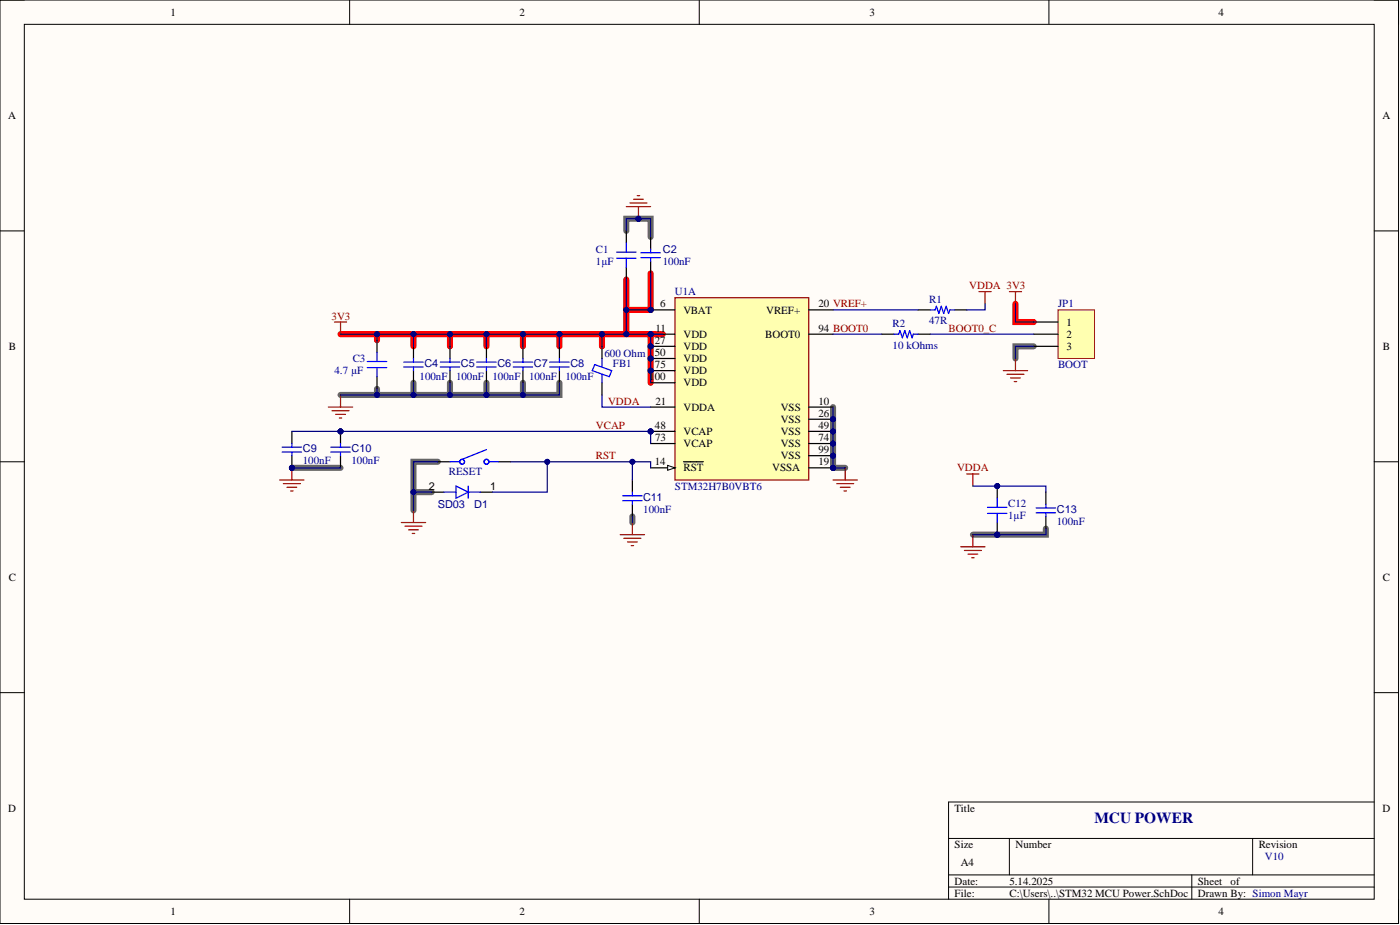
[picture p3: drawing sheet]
<svg xmlns="http://www.w3.org/2000/svg" width="292mm" height="193mm" viewBox="0 0 292 193" stroke-linecap="round" stroke-linejoin="round" font-family="sans-serif">
<defs><g id="words">
<text font-size="3.2" fill="#000080" x="228.4" y="171.7">MCU POWER</text>
<g font-size="2.3">
<text x="35.6" y="3.3">1</text>
<text x="108.4" y="3.3">2</text>
<text x="181.4" y="3.3">3</text>
<text x="254.2" y="3.3">4</text>
<text x="1.7" y="24.8">A</text>
<text x="288.5" y="24.8">A</text>
<text x="137.7" y="64.1">6</text>
<text x="142.6" y="65.4">VBAT</text>
<text x="159.9" y="65.4">VREF+</text>
<text x="170.8" y="64.1">20 VREF+</text>
<text x="136.6" y="71.7">27</text>
<text x="136.8" y="69.2">11</text>
<text x="142.6" y="70.5">VDD</text>
<text x="159.6" y="70.5">BOOT0</text>
<text x="170.8" y="69.2">94 BOOT0</text>
<text x="222.5" y="67.9">1</text>
<text x="222.5" y="70.5">2</text>
<text x="1.8" y="73">B</text>
<text x="136.6" y="74.3">50</text>
<text x="136.6" y="76.8">75</text>
<text x="142.6" y="73">VDD</text>
<text x="142.6" y="75.5">VDD</text>
<text x="222.5" y="73">3</text>
<text x="288.5" y="73">B</text>
<text x="135.5" y="79.3">100</text>
<text x="142.6" y="78.1">VDD</text>
<text x="142.6" y="80.6">VDD</text>
<text x="136.6" y="89.5">48</text>
<text x="136.8" y="84.4">21</text>
<text x="142.6" y="85.7">VDDA</text>
<text x="162.9" y="85.7">VSS</text>
<text x="162.9" y="88.2">VSS</text>
<text x="170.8" y="84.4">10</text>
<text x="170.8" y="87">26</text>
<text x="170.8" y="89.5">49</text>
<text x="136.7" y="92">73</text>
<text x="142.6" y="90.8">VCAP</text>
<text x="142.6" y="93.3">VCAP</text>
<text x="162.9" y="90.8">VSS</text>
<text x="162.9" y="93.3">VSS</text>
<text x="162.9" y="95.8">VSS</text>
<text x="170.8" y="92">74</text>
<text x="170.8" y="94.6">99</text>
<text x="136.6" y="97.1">14</text>
<text x="142.6" y="98.4">RST</text>
<text x="161.1" y="98.4">VSSA</text>
<text x="170.8" y="97.1">19</text>
<text x="89.4" y="102.2">2</text>
<text x="102.3" y="102.2">1</text>
<text x="1.8" y="121.2">C</text>
<text x="288.5" y="121.2">C</text>
<text x="1.7" y="169.3">D</text>
<text x="199.2" y="169.3">Title</text>
<text x="288.5" y="169.3">D</text>
<text x="199.2" y="176.9">Size</text>
<text x="211.9" y="176.9">Number</text>
<text x="262.6" y="176.9">Revision</text>
<text x="199.2" y="184.5">Date:</text>
<text x="200.5" y="180.7">A4</text>
<text x="210.6" y="184.5">5.14.2025</text>
<text x="249.9" y="184.5">Sheet</text>
<text x="256.8" y="184.5">of</text>
<text x="35.6" y="190.9">1</text>
<text x="108.4" y="190.9">2</text>
<text x="181.4" y="190.9">3</text>
<text x="199.2" y="187.1">File:</text>
<text x="210.6" y="187.1">C:\Users\..\STM32 MCU Power.SchDoc</text>
<text x="249.9" y="187.1">Drawn By: Simon Mayr</text>
<text x="254.2" y="190.9">4</text>
</g>
<g font-size="2.3" fill="#000080">
<text x="124.3" y="52.7">C1</text>
<text x="138.3" y="52.8">C2</text>
<text x="124.3" y="55.3">1µF</text>
<text x="138.3" y="55.3">100nF</text>
<text x="140.8" y="61.6">U1A</text>
<text x="193.9" y="63.1">R1</text>
<text x="220.7" y="64.1">JP1</text>
<text x="186.2" y="68.2">R2</text>
<text x="193.9" y="67.7">47R</text>
<text x="73.6" y="75.5">C3</text>
<text x="88.6" y="76.6">C4</text>
<text x="96.2" y="76.6">C5</text>
<text x="103.8" y="76.6">C6</text>
<text x="111.4" y="76.6">C7</text>
<text x="119" y="76.6">C8</text>
<text x="126.1" y="74.5">600 Ohm</text>
<text x="127.9" y="76.6">FB1</text>
<text x="186.2" y="72.8">10 kOhms</text>
<text x="220.7" y="76.8">BOOT</text>
<text x="69.8" y="78.1">4.7 µF</text>
<text x="87.5" y="79.3">100nF</text>
<text x="95.2" y="79.3">100nF</text>
<text x="102.8" y="79.3">100nF</text>
<text x="110.4" y="79.3">100nF</text>
<text x="118" y="79.3">100nF</text>
<text x="63.2" y="94.3">C9</text>
<text x="73.3" y="94.3">C10</text>
<text x="63.2" y="96.8">100nF</text>
<text x="73.3" y="96.8">100nF</text>
<text x="93.6" y="99.1">RESET</text>
<text x="91.3" y="106">SD03</text>
<text x="99" y="106">D1</text>
<text x="134.2" y="107">100nF</text>
<text x="134.2" y="104.5">C11</text>
<text x="140.8" y="102.2">STM32H7B0VBT6</text>
<text x="210.3" y="105.7">C12</text>
<text x="220.5" y="107">C13</text>
<text x="210.3" y="108.2">1µF</text>
<text x="220.5" y="109.5">100nF</text>
<text x="263.9" y="179.5">V10</text>
</g>
<g font-size="2.3" fill="#800000">
<text x="202.2" y="60.3">VDDA 3V3</text>
<text x="69.2" y="66.7">3V3</text>
<text x="197.9" y="69.2">BOOT0_C</text>
<text x="124.3" y="89.5">VCAP</text>
<text x="126.9" y="84.4">VDDA</text>
<text x="124.3" y="95.8">RST</text>
<text x="199.7" y="98.4">VDDA</text>
</g>
</g></defs>
<path d="M0 0h291.8v192.7h-291.8z" fill-rule="evenodd" fill="#fffcf8"/>
<path d="M0 0h291.8v192.7h-291.8z" fill="none" stroke="#000" stroke-width=".21"/>
<path d="M5.1 5.1h281.6v182.5h-281.6z" fill-rule="evenodd" fill="#fffcf8"/>
<g fill="none" stroke="#000" stroke-width=".21">
<path d="M0 0h5.1M5.1 5.1h281.6v182.5h-281.6zM72.9 0v5.1M145.9 0v5.1M218.8 0v5.1M286.7 0h5.1v5.1M0 48.2h5.1M286.7 48.2h5.1M0 96.3h5.1M286.7 96.3h5.1M0 144.5h5.1M286.7 144.5h5.1"/>
<path d="M197.9 174.9h88.8M210.6 174.9v7.6M261.3 174.9v7.6M286.7 167.3h-88.8v20.3M72.9 187.6v5.1M145.9 187.6v5.1M197.9 182.5h88.8M197.9 185.1h88.8M218.8 187.6v5.1M248.7 182.5v5.1M291.8 187.6v5.1"/>
</g>
<path d="M130.7 58.3v6.3M135.7 57v7.6h-5v5.1M71 69.7h67.3M78.7 69.7v1.3M86.3 69.7v2.6M93.9 69.7v2.6M101.5 69.7v2.6M109.1 69.7v2.6M116.7 69.7v2.6M125.6 69.7v2.6M135.7 69.7v10.2M211.9 63.4v3.8h3.8" fill="none" stroke="#f00" stroke-width="1.3"/>
<g fill="none" stroke="#666" stroke-width="1.3">
<path d="M130.7 48.2v-2.6h5v3.8M86.3 79.9v2.5M93.9 79.9v2.5h-7.6M101.5 79.9v2.5M109.1 79.9v2.5h-7.6M116.7 79.9v2.5h-7.6M215.7 72.3h-3.8v2.5M60.9 97.6h10.1M71 82.4h15.3M78.7 81.1v1.3M91.3 96.3h-5v10.2M93.9 82.4h7.6"/>
<path d="M173.8 84.9v12.7h2.5M86.3 102.7h3.8M131.9 107.7v1.3M218.2 110.3v1.2h-15.2"/>
</g>
<circle cx="135.7" cy="64.6" r=".51" fill="#000080"/>
<circle cx="135.7" cy="64.6" r=".51" fill="none" stroke="#000080" stroke-width=".21"/>
<circle cx="135.7" cy="90" r=".51" fill="#000080"/>
<circle cx="135.7" cy="90" r=".51" fill="none" stroke="#000080" stroke-width=".21"/>
<circle cx="135.7" cy="69.7" r=".51" fill="#000080"/>
<circle cx="135.7" cy="69.7" r=".51" fill="none" stroke="#000080" stroke-width=".21"/>
<circle cx="135.7" cy="72.3" r=".51" fill="#000080"/>
<circle cx="135.7" cy="72.3" r=".51" fill="none" stroke="#000080" stroke-width=".21"/>
<circle cx="135.7" cy="74.8" r=".51" fill="#000080"/>
<circle cx="135.7" cy="74.8" r=".51" fill="none" stroke="#000080" stroke-width=".21"/>
<circle cx="135.7" cy="77.3" r=".51" fill="#000080"/>
<circle cx="135.7" cy="77.3" r=".51" fill="none" stroke="#000080" stroke-width=".21"/>
<circle cx="173.8" cy="87.5" r=".51" fill="#000080"/>
<circle cx="173.8" cy="87.5" r=".51" fill="none" stroke="#000080" stroke-width=".21"/>
<circle cx="173.8" cy="90" r=".51" fill="#000080"/>
<circle cx="173.8" cy="90" r=".51" fill="none" stroke="#000080" stroke-width=".21"/>
<circle cx="173.8" cy="92.5" r=".51" fill="#000080"/>
<circle cx="173.8" cy="92.5" r=".51" fill="none" stroke="#000080" stroke-width=".21"/>
<circle cx="173.8" cy="95.1" r=".51" fill="#000080"/>
<circle cx="173.8" cy="95.1" r=".51" fill="none" stroke="#000080" stroke-width=".21"/>
<circle cx="173.8" cy="97.6" r=".51" fill="#000080"/>
<circle cx="173.8" cy="97.6" r=".51" fill="none" stroke="#000080" stroke-width=".21"/>
<path d="M140.8 62.1h27.9v38h-27.9z" fill-rule="evenodd" fill="#ffffb0"/>
<path d="M140.8 62.1h27.9v38h-27.9z" fill="none" stroke="#800000" stroke-width=".25"/>
<path d="M135.7 97.6h5.1" fill="none" stroke="#000" stroke-width=".25"/>
<path d="M139.3 97.1l1.5 .5-1.5 .5z" fill="#f8fcff"/>
<path d="M139.3 97.1l1.5 .5-1.5 .5z" fill="none" stroke="#000" stroke-width=".21"/>
<path d="M135.7 64.6h5.1M168.7 69.7h5.1M142.6 96.3h4.1" fill="none" stroke="#000" stroke-width=".25"/>
<circle cx="135.7" cy="64.6" r=".51" fill="#000080"/>
<circle cx="135.7" cy="64.6" r=".51" fill="none" stroke="#000080" stroke-width=".21"/>
<path d="M135.7 90h5.1" fill="none" stroke="#000" stroke-width=".25"/>
<circle cx="135.7" cy="90" r=".51" fill="#000080"/>
<circle cx="135.7" cy="90" r=".51" fill="none" stroke="#000080" stroke-width=".21"/>
<path d="M135.7 69.7h5.1M135.7 92.5h5.1" fill="none" stroke="#000" stroke-width=".25"/>
<circle cx="135.7" cy="69.7" r=".51" fill="#000080"/>
<circle cx="135.7" cy="69.7" r=".51" fill="none" stroke="#000080" stroke-width=".21"/>
<path d="M135.7 72.3h5.1" fill="none" stroke="#000" stroke-width=".25"/>
<circle cx="135.7" cy="72.3" r=".51" fill="#000080"/>
<circle cx="135.7" cy="72.3" r=".51" fill="none" stroke="#000080" stroke-width=".21"/>
<path d="M135.7 74.8h5.1" fill="none" stroke="#000" stroke-width=".25"/>
<circle cx="135.7" cy="74.8" r=".51" fill="#000080"/>
<circle cx="135.7" cy="74.8" r=".51" fill="none" stroke="#000080" stroke-width=".21"/>
<path d="M135.7 77.3h5.1" fill="none" stroke="#000" stroke-width=".25"/>
<circle cx="135.7" cy="77.3" r=".51" fill="#000080"/>
<circle cx="135.7" cy="77.3" r=".51" fill="none" stroke="#000080" stroke-width=".21"/>
<path d="M135.7 79.9h5.1M168.7 64.6h5.1M135.7 84.9h5.1M168.7 84.9h5.1M168.7 87.5h5.1" fill="none" stroke="#000" stroke-width=".25"/>
<circle cx="173.8" cy="87.5" r=".51" fill="#000080"/>
<circle cx="173.8" cy="87.5" r=".51" fill="none" stroke="#000080" stroke-width=".21"/>
<path d="M168.7 90h5.1" fill="none" stroke="#000" stroke-width=".25"/>
<circle cx="173.8" cy="90" r=".51" fill="#000080"/>
<circle cx="173.8" cy="90" r=".51" fill="none" stroke="#000080" stroke-width=".21"/>
<path d="M168.7 92.5h5.1" fill="none" stroke="#000" stroke-width=".25"/>
<circle cx="173.8" cy="92.5" r=".51" fill="#000080"/>
<circle cx="173.8" cy="92.5" r=".51" fill="none" stroke="#000080" stroke-width=".21"/>
<path d="M168.7 95.1h5.1" fill="none" stroke="#000" stroke-width=".25"/>
<circle cx="173.8" cy="95.1" r=".51" fill="#000080"/>
<circle cx="173.8" cy="95.1" r=".51" fill="none" stroke="#000080" stroke-width=".21"/>
<path d="M168.7 97.6h5.1" fill="none" stroke="#000" stroke-width=".25"/>
<circle cx="173.8" cy="97.6" r=".51" fill="#000080"/>
<circle cx="173.8" cy="97.6" r=".51" fill="none" stroke="#000080" stroke-width=".21"/>
<path d="M69.8 67.2h2.5M71 67.2v2.5M60.9 97.6v2.5M68.5 84.9h5.1M69.3 85.7h3.5M70 86.4h2.1M70.8 87.2h.5M71 82.4v2.5M58.4 100.1h5M59.1 100.9h3.6M59.9 101.7h2M60.6 102.4h.6" fill="none" stroke="#800000" stroke-width=".25"/>
<circle cx="60.9" cy="97.6" r=".51" fill="#000080"/>
<circle cx="60.9" cy="97.6" r=".51" fill="none" stroke="#000080" stroke-width=".21"/>
<g fill="none" stroke="#800000" stroke-width=".25">
<path d="M204.3 60.8h2.5M205.5 60.8v2.6M209.3 77.3h5.1M210.1 78.1h3.5M210.6 60.8h2.5M210.9 78.8h2M211.6 79.6h.5M211.9 60.8v2.6M211.9 74.8v2.5M176.3 97.6v2.5M83.7 109h5.1M84.5 109.8h3.5"/>
<path d="M85.3 110.5h2M86 111.3h.5M86.3 106.5v2.5M129.4 111.5h5.1M130.2 112.3h3.5M130.9 113.1h2.1M131.7 113.8h.5M131.9 109v2.5M173.8 100.1h5.1M174.6 100.9h3.5M175.3 101.7h2.1M176.1 102.4h.5"/>
</g>
<path d="M86.3 72.3v2.5M86.3 77.3v2.6M93.9 72.3v2.5M93.9 77.3v2.6M101.5 72.3v2.5M101.5 77.3v2.6M109.1 72.3v2.5M109.1 77.3v2.6M116.7 72.3v2.5M116.7 77.3v2.6" fill="none" stroke="#000" stroke-width=".25"/>
<g fill="none" stroke="#00f" stroke-width=".25">
<path d="M84.2 75.5h4.1M84.2 76.6h4.1M86.3 74.8v.7M86.3 76.6v.7M91.9 75.5h4M91.9 76.6h4M93.9 74.8v.7M93.9 76.6v.7M99.5 75.5h4M99.5 76.6h4M101.5 74.8v.7M101.5 76.6v.7"/>
<path d="M107.1 75.5h4M107.1 76.6h4M109.1 74.8v.7M109.1 76.6v.7M114.7 75.5h4M114.7 76.6h4M116.7 74.8v.7M116.7 76.6v.7"/>
</g>
<circle cx="71" cy="90" r=".51" fill="#000080"/>
<circle cx="71" cy="90" r=".51" fill="none" stroke="#000080" stroke-width=".21"/>
<path d="M71 90v2.5M71 95.1v2.5" fill="none" stroke="#000" stroke-width=".25"/>
<circle cx="71" cy="90" r=".51" fill="#000080"/>
<circle cx="71" cy="90" r=".51" fill="none" stroke="#000080" stroke-width=".21"/>
<path d="M69 93.3h4.1M69 94.3h4.1M71 92.5v.8M71 94.3v.8M129.9 103.4h4.1M129.9 104.4h4.1M131.9 102.7v.7M131.9 104.4v.8" fill="none" stroke="#00f" stroke-width=".25"/>
<path d="M131.9 100.1v2.6M131.9 105.2v2.5" fill="none" stroke="#000" stroke-width=".25"/>
<path d="M220.7 64.6h7.7v10.2h-7.7z" fill-rule="evenodd" fill="#ffffb0"/>
<path d="M220.7 64.6h7.7v10.2h-7.7z" fill="none" stroke="#800000" stroke-width=".21"/>
<g fill="none" stroke="#000" stroke-width=".25">
<path d="M135.7 49.4v2.6M135.7 54.5v2.5M78.7 71v2.5M78.7 78.6v2.5M125.6 72.3v2.5M125.6 79.9v2.5M215.7 67.2h5M215.7 69.7h5M215.7 72.3h5M91.3 96.3h2.6M104 96.3h2.6M90.1 102.7h2.5"/>
<path d="M100.2 102.7h2.6M218.2 102.7v2.5M218.2 107.7v2.6"/>
</g>
<g fill="none" stroke="#00f" stroke-width=".25">
<path d="M133.7 53.7h4.1M133.7 52.7h4.1M135.7 52v.7M135.7 53.7v.8M76.6 75.4h4.1M76.6 76.7h4.1M78.7 73.5v1.9M78.7 76.7v1.9M124.1 76.1l3.5 1.2-.5 1.3-3.5-1.3zM125.6 74.8v1.8M125.6 78.1v1.8M93.9 96.3h2"/>
<path d="M101.5 93.8l-5.1 2M102 96.3h2M92.6 102.7h2.6M95.2 101.4l2.5 1.3-2.5 1.2zM97.7 101.4v2.5M97.7 102.7h2.5M216.2 106h4M216.2 107h4M218.2 105.2v.8M218.2 107v.7"/>
<circle cx="96.4" cy="96.3" r=".51"/>
<circle cx="101.5" cy="96.3" r=".51"/>
</g>
<path d="M130.7 43.1h5M131.4 42.3h3.6M132.2 41.6h2M133 40.8h.5M133.2 43.1v2.5M201.7 98.9h2.6M203 98.9v2.5M200.5 114.1h5M201.2 114.8h3.6M202 115.6h2M202.7 116.4h.5M203 111.5v2.6" fill="none" stroke="#800000" stroke-width=".25"/>
<circle cx="133.2" cy="45.6" r=".51" fill="#000080"/>
<circle cx="133.2" cy="45.6" r=".51" fill="none" stroke="#000080" stroke-width=".21"/>
<path d="M191.6 64.6h2.5M199.2 64.6h2.5" fill="none" stroke="#000" stroke-width=".25"/>
<path d="M194.1 64.6h1l.3-.7 .5 1.5 .5-1.5 .5 1.5 .5-1.5 .5 1.5 .3-.8h1" fill="none" stroke="#00f" stroke-width=".25"/>
<circle cx="208.1" cy="111.5" r=".51" fill="#000080"/>
<circle cx="208.1" cy="111.5" r=".51" fill="none" stroke="#000080" stroke-width=".21"/>
<circle cx="208.1" cy="101.4" r=".51" fill="#000080"/>
<circle cx="208.1" cy="101.4" r=".51" fill="none" stroke="#000080" stroke-width=".21"/>
<path d="M208.1 109v2.5" fill="none" stroke="#000" stroke-width=".25"/>
<circle cx="208.1" cy="111.5" r=".51" fill="#000080"/>
<circle cx="208.1" cy="111.5" r=".51" fill="none" stroke="#000080" stroke-width=".21"/>
<path d="M208.1 101.4v2.5" fill="none" stroke="#000" stroke-width=".25"/>
<circle cx="208.1" cy="101.4" r=".51" fill="#000080"/>
<circle cx="208.1" cy="101.4" r=".51" fill="none" stroke="#000080" stroke-width=".21"/>
<path d="M128.6 52.6h4.1M128.6 53.9h4.1M130.7 50.7v1.9M130.7 53.9v1.9M186.5 69.7h1l.3-.7 .5 1.5 .5-1.5 .5 1.5 .5-1.5 .5 1.5 .3-.8h1M206 105.8h4.1M206 107.1h4.1M208.1 103.9v1.9M208.1 107.1v1.9" fill="none" stroke="#00f" stroke-width=".25"/>
<path d="M130.7 48.2v2.5M130.7 55.8v2.5M184 69.7h2.5M191.6 69.7h2.5" fill="none" stroke="#000" stroke-width=".25"/>
<circle cx="60.9" cy="97.6" r=".51" fill="#000080"/>
<circle cx="60.9" cy="97.6" r=".51" fill="none" stroke="#000080" stroke-width=".21"/>
<path d="M60.9 95.1v2.5" fill="none" stroke="#000" stroke-width=".25"/>
<circle cx="60.9" cy="97.6" r=".51" fill="#000080"/>
<circle cx="60.9" cy="97.6" r=".51" fill="none" stroke="#000080" stroke-width=".21"/>
<path d="M60.9 90v2.5" fill="none" stroke="#000" stroke-width=".25"/>
<path d="M58.9 93.3h4M58.9 94.3h4M60.9 92.5v.8M60.9 94.3v.8" fill="none" stroke="#00f" stroke-width=".25"/>
<path d="M71 69.7h67.3" fill="none" stroke="#000080" stroke-width=".25"/>
<circle cx="78.7" cy="69.7" r=".51" fill="#000080"/>
<circle cx="78.7" cy="69.7" r=".51" fill="none" stroke="#000080" stroke-width=".21"/>
<circle cx="86.3" cy="69.7" r=".51" fill="#000080"/>
<circle cx="86.3" cy="69.7" r=".51" fill="none" stroke="#000080" stroke-width=".21"/>
<circle cx="93.9" cy="69.7" r=".51" fill="#000080"/>
<circle cx="93.9" cy="69.7" r=".51" fill="none" stroke="#000080" stroke-width=".21"/>
<circle cx="101.5" cy="69.7" r=".51" fill="#000080"/>
<circle cx="101.5" cy="69.7" r=".51" fill="none" stroke="#000080" stroke-width=".21"/>
<circle cx="109.1" cy="69.7" r=".51" fill="#000080"/>
<circle cx="109.1" cy="69.7" r=".51" fill="none" stroke="#000080" stroke-width=".21"/>
<circle cx="116.7" cy="69.7" r=".51" fill="#000080"/>
<circle cx="116.7" cy="69.7" r=".51" fill="none" stroke="#000080" stroke-width=".21"/>
<circle cx="125.6" cy="69.7" r=".51" fill="#000080"/>
<circle cx="125.6" cy="69.7" r=".51" fill="none" stroke="#000080" stroke-width=".21"/>
<circle cx="130.7" cy="69.7" r=".51" fill="#000080"/>
<circle cx="130.7" cy="69.7" r=".51" fill="none" stroke="#000080" stroke-width=".21"/>
<circle cx="135.7" cy="69.7" r=".51" fill="#000080"/>
<circle cx="135.7" cy="69.7" r=".51" fill="none" stroke="#000080" stroke-width=".21"/>
<path d="M78.7 69.7v1.3" fill="none" stroke="#000080" stroke-width=".25"/>
<circle cx="78.7" cy="69.7" r=".51" fill="#000080"/>
<circle cx="78.7" cy="69.7" r=".51" fill="none" stroke="#000080" stroke-width=".21"/>
<path d="M86.3 69.7v2.6" fill="none" stroke="#000080" stroke-width=".25"/>
<circle cx="86.3" cy="69.7" r=".51" fill="#000080"/>
<circle cx="86.3" cy="69.7" r=".51" fill="none" stroke="#000080" stroke-width=".21"/>
<path d="M93.9 69.7v2.6" fill="none" stroke="#000080" stroke-width=".25"/>
<circle cx="93.9" cy="69.7" r=".51" fill="#000080"/>
<circle cx="93.9" cy="69.7" r=".51" fill="none" stroke="#000080" stroke-width=".21"/>
<path d="M101.5 69.7v2.6" fill="none" stroke="#000080" stroke-width=".25"/>
<circle cx="101.5" cy="69.7" r=".51" fill="#000080"/>
<circle cx="101.5" cy="69.7" r=".51" fill="none" stroke="#000080" stroke-width=".21"/>
<path d="M109.1 69.7v2.6" fill="none" stroke="#000080" stroke-width=".25"/>
<circle cx="109.1" cy="69.7" r=".51" fill="#000080"/>
<circle cx="109.1" cy="69.7" r=".51" fill="none" stroke="#000080" stroke-width=".21"/>
<path d="M135.7 69.7v10.2" fill="none" stroke="#000080" stroke-width=".25"/>
<circle cx="135.7" cy="77.3" r=".51" fill="#000080"/>
<circle cx="135.7" cy="77.3" r=".51" fill="none" stroke="#000080" stroke-width=".21"/>
<circle cx="135.7" cy="74.8" r=".51" fill="#000080"/>
<circle cx="135.7" cy="74.8" r=".51" fill="none" stroke="#000080" stroke-width=".21"/>
<circle cx="135.7" cy="72.3" r=".51" fill="#000080"/>
<circle cx="135.7" cy="72.3" r=".51" fill="none" stroke="#000080" stroke-width=".21"/>
<circle cx="135.7" cy="69.7" r=".51" fill="#000080"/>
<circle cx="135.7" cy="69.7" r=".51" fill="none" stroke="#000080" stroke-width=".21"/>
<path d="M101.5 79.9v2.5" fill="none" stroke="#000080" stroke-width=".25"/>
<circle cx="101.5" cy="82.4" r=".51" fill="#000080"/>
<circle cx="101.5" cy="82.4" r=".51" fill="none" stroke="#000080" stroke-width=".21"/>
<path d="M109.1 79.9v2.5h-7.6" fill="none" stroke="#000080" stroke-width=".25"/>
<circle cx="101.5" cy="82.4" r=".51" fill="#000080"/>
<circle cx="101.5" cy="82.4" r=".51" fill="none" stroke="#000080" stroke-width=".21"/>
<circle cx="109.1" cy="82.4" r=".51" fill="#000080"/>
<circle cx="109.1" cy="82.4" r=".51" fill="none" stroke="#000080" stroke-width=".21"/>
<path d="M93.9 82.4h7.6" fill="none" stroke="#000080" stroke-width=".25"/>
<circle cx="93.9" cy="82.4" r=".51" fill="#000080"/>
<circle cx="93.9" cy="82.4" r=".51" fill="none" stroke="#000080" stroke-width=".21"/>
<circle cx="101.5" cy="82.4" r=".51" fill="#000080"/>
<circle cx="101.5" cy="82.4" r=".51" fill="none" stroke="#000080" stroke-width=".21"/>
<path d="M86.3 79.9v2.5" fill="none" stroke="#000080" stroke-width=".25"/>
<circle cx="86.3" cy="82.4" r=".51" fill="#000080"/>
<circle cx="86.3" cy="82.4" r=".51" fill="none" stroke="#000080" stroke-width=".21"/>
<path d="M135.7 64.6h-5v5.1" fill="none" stroke="#000080" stroke-width=".25"/>
<circle cx="135.7" cy="64.6" r=".51" fill="#000080"/>
<circle cx="135.7" cy="64.6" r=".51" fill="none" stroke="#000080" stroke-width=".21"/>
<circle cx="130.7" cy="64.6" r=".51" fill="#000080"/>
<circle cx="130.7" cy="64.6" r=".51" fill="none" stroke="#000080" stroke-width=".21"/>
<circle cx="130.7" cy="69.7" r=".51" fill="#000080"/>
<circle cx="130.7" cy="69.7" r=".51" fill="none" stroke="#000080" stroke-width=".21"/>
<path d="M116.7 79.9v2.5h-7.6" fill="none" stroke="#000080" stroke-width=".25"/>
<circle cx="109.1" cy="82.4" r=".51" fill="#000080"/>
<circle cx="109.1" cy="82.4" r=".51" fill="none" stroke="#000080" stroke-width=".21"/>
<path d="M116.7 69.7v2.6" fill="none" stroke="#000080" stroke-width=".25"/>
<circle cx="116.7" cy="69.7" r=".51" fill="#000080"/>
<circle cx="116.7" cy="69.7" r=".51" fill="none" stroke="#000080" stroke-width=".21"/>
<path d="M135.7 90v2.5" fill="none" stroke="#000080" stroke-width=".25"/>
<circle cx="135.7" cy="90" r=".51" fill="#000080"/>
<circle cx="135.7" cy="90" r=".51" fill="none" stroke="#000080" stroke-width=".21"/>
<path d="M71 90h64.7" fill="none" stroke="#000080" stroke-width=".25"/>
<circle cx="135.7" cy="90" r=".51" fill="#000080"/>
<circle cx="135.7" cy="90" r=".51" fill="none" stroke="#000080" stroke-width=".21"/>
<circle cx="71" cy="90" r=".51" fill="#000080"/>
<circle cx="71" cy="90" r=".51" fill="none" stroke="#000080" stroke-width=".21"/>
<path d="M60.9 97.6h10.1" fill="none" stroke="#000080" stroke-width=".25"/>
<circle cx="60.9" cy="97.6" r=".51" fill="#000080"/>
<circle cx="60.9" cy="97.6" r=".51" fill="none" stroke="#000080" stroke-width=".21"/>
<path d="M173.8 84.9v12.7" fill="none" stroke="#000080" stroke-width=".25"/>
<circle cx="173.8" cy="87.5" r=".51" fill="#000080"/>
<circle cx="173.8" cy="87.5" r=".51" fill="none" stroke="#000080" stroke-width=".21"/>
<circle cx="173.8" cy="90" r=".51" fill="#000080"/>
<circle cx="173.8" cy="90" r=".51" fill="none" stroke="#000080" stroke-width=".21"/>
<circle cx="173.8" cy="92.5" r=".51" fill="#000080"/>
<circle cx="173.8" cy="92.5" r=".51" fill="none" stroke="#000080" stroke-width=".21"/>
<circle cx="173.8" cy="95.1" r=".51" fill="#000080"/>
<circle cx="173.8" cy="95.1" r=".51" fill="none" stroke="#000080" stroke-width=".21"/>
<circle cx="173.8" cy="97.6" r=".51" fill="#000080"/>
<circle cx="173.8" cy="97.6" r=".51" fill="none" stroke="#000080" stroke-width=".21"/>
<path d="M173.8 97.6h2.5" fill="none" stroke="#000080" stroke-width=".25"/>
<circle cx="173.8" cy="97.6" r=".51" fill="#000080"/>
<circle cx="173.8" cy="97.6" r=".51" fill="none" stroke="#000080" stroke-width=".21"/>
<path d="M131.9 96.3v3.8" fill="none" stroke="#000080" stroke-width=".25"/>
<circle cx="131.9" cy="96.3" r=".51" fill="#000080"/>
<circle cx="131.9" cy="96.3" r=".51" fill="none" stroke="#000080" stroke-width=".21"/>
<path d="M86.3 102.7h3.8" fill="none" stroke="#000080" stroke-width=".25"/>
<circle cx="86.3" cy="102.7" r=".51" fill="#000080"/>
<circle cx="86.3" cy="102.7" r=".51" fill="none" stroke="#000080" stroke-width=".21"/>
<path d="M125.6 69.7v2.6M211.9 63.4v3.8h3.8M215.7 72.3h-3.8v2.5M125.6 82.4v2.5h10.1M131.9 107.7v1.3" fill="none" stroke="#000080" stroke-width=".25"/>
<circle cx="125.6" cy="69.7" r=".51" fill="#000080"/>
<circle cx="125.6" cy="69.7" r=".51" fill="none" stroke="#000080" stroke-width=".21"/>
<path d="M203 111.5h5.1" fill="none" stroke="#000080" stroke-width=".25"/>
<circle cx="208.1" cy="111.5" r=".51" fill="#000080"/>
<circle cx="208.1" cy="111.5" r=".51" fill="none" stroke="#000080" stroke-width=".21"/>
<path d="M218.2 110.3v1.2h-10.1" fill="none" stroke="#000080" stroke-width=".25"/>
<circle cx="208.1" cy="111.5" r=".51" fill="#000080"/>
<circle cx="208.1" cy="111.5" r=".51" fill="none" stroke="#000080" stroke-width=".21"/>
<path d="M203 101.4h15.2v1.3" fill="none" stroke="#000080" stroke-width=".25"/>
<circle cx="208.1" cy="101.4" r=".51" fill="#000080"/>
<circle cx="208.1" cy="101.4" r=".51" fill="none" stroke="#000080" stroke-width=".21"/>
<path d="M91.3 96.3h-5v10.2" fill="none" stroke="#000080" stroke-width=".25"/>
<circle cx="86.3" cy="102.7" r=".51" fill="#000080"/>
<circle cx="86.3" cy="102.7" r=".51" fill="none" stroke="#000080" stroke-width=".21"/>
<path d="M106.6 96.3h29.1v1.3" fill="none" stroke="#000080" stroke-width=".25"/>
<circle cx="114.2" cy="96.3" r=".51" fill="#000080"/>
<circle cx="114.2" cy="96.3" r=".51" fill="none" stroke="#000080" stroke-width=".21"/>
<circle cx="131.9" cy="96.3" r=".51" fill="#000080"/>
<circle cx="131.9" cy="96.3" r=".51" fill="none" stroke="#000080" stroke-width=".21"/>
<path d="M114.2 96.3v6.4h-11.4" fill="none" stroke="#000080" stroke-width=".25"/>
<circle cx="114.2" cy="96.3" r=".51" fill="#000080"/>
<circle cx="114.2" cy="96.3" r=".51" fill="none" stroke="#000080" stroke-width=".21"/>
<path d="M135.7 57v7.6" fill="none" stroke="#000080" stroke-width=".25"/>
<circle cx="135.7" cy="64.6" r=".51" fill="#000080"/>
<circle cx="135.7" cy="64.6" r=".51" fill="none" stroke="#000080" stroke-width=".21"/>
<path d="M130.7 58.3v6.3" fill="none" stroke="#000080" stroke-width=".25"/>
<circle cx="130.7" cy="64.6" r=".51" fill="#000080"/>
<circle cx="130.7" cy="64.6" r=".51" fill="none" stroke="#000080" stroke-width=".21"/>
<path d="M133.2 45.6h-2.5v2.6" fill="none" stroke="#000080" stroke-width=".25"/>
<circle cx="133.2" cy="45.6" r=".51" fill="#000080"/>
<circle cx="133.2" cy="45.6" r=".51" fill="none" stroke="#000080" stroke-width=".21"/>
<path d="M133.2 45.6h2.5v3.8" fill="none" stroke="#000080" stroke-width=".25"/>
<circle cx="133.2" cy="45.6" r=".51" fill="#000080"/>
<circle cx="133.2" cy="45.6" r=".51" fill="none" stroke="#000080" stroke-width=".21"/>
<path d="M173.8 64.6h17.8M173.8 69.7h10.2M194.1 69.7h21.6M205.5 63.4v1.2h-3.8M60.9 90h10.1" fill="none" stroke="#000080" stroke-width=".25"/>
<circle cx="71" cy="90" r=".51" fill="#000080"/>
<circle cx="71" cy="90" r=".51" fill="none" stroke="#000080" stroke-width=".21"/>
<path d="M71 82.4h15.3" fill="none" stroke="#000080" stroke-width=".25"/>
<circle cx="78.7" cy="82.4" r=".51" fill="#000080"/>
<circle cx="78.7" cy="82.4" r=".51" fill="none" stroke="#000080" stroke-width=".21"/>
<circle cx="86.3" cy="82.4" r=".51" fill="#000080"/>
<circle cx="86.3" cy="82.4" r=".51" fill="none" stroke="#000080" stroke-width=".21"/>
<path d="M93.9 79.9v2.5h-7.6" fill="none" stroke="#000080" stroke-width=".25"/>
<circle cx="86.3" cy="82.4" r=".51" fill="#000080"/>
<circle cx="86.3" cy="82.4" r=".51" fill="none" stroke="#000080" stroke-width=".21"/>
<circle cx="93.9" cy="82.4" r=".51" fill="#000080"/>
<circle cx="93.9" cy="82.4" r=".51" fill="none" stroke="#000080" stroke-width=".21"/>
<path d="M78.7 81.1v1.3" fill="none" stroke="#000080" stroke-width=".25"/>
<circle cx="78.7" cy="82.4" r=".51" fill="#000080"/>
<circle cx="78.7" cy="82.4" r=".51" fill="none" stroke="#000080" stroke-width=".21"/>
<use href="#words"/>
</svg>
